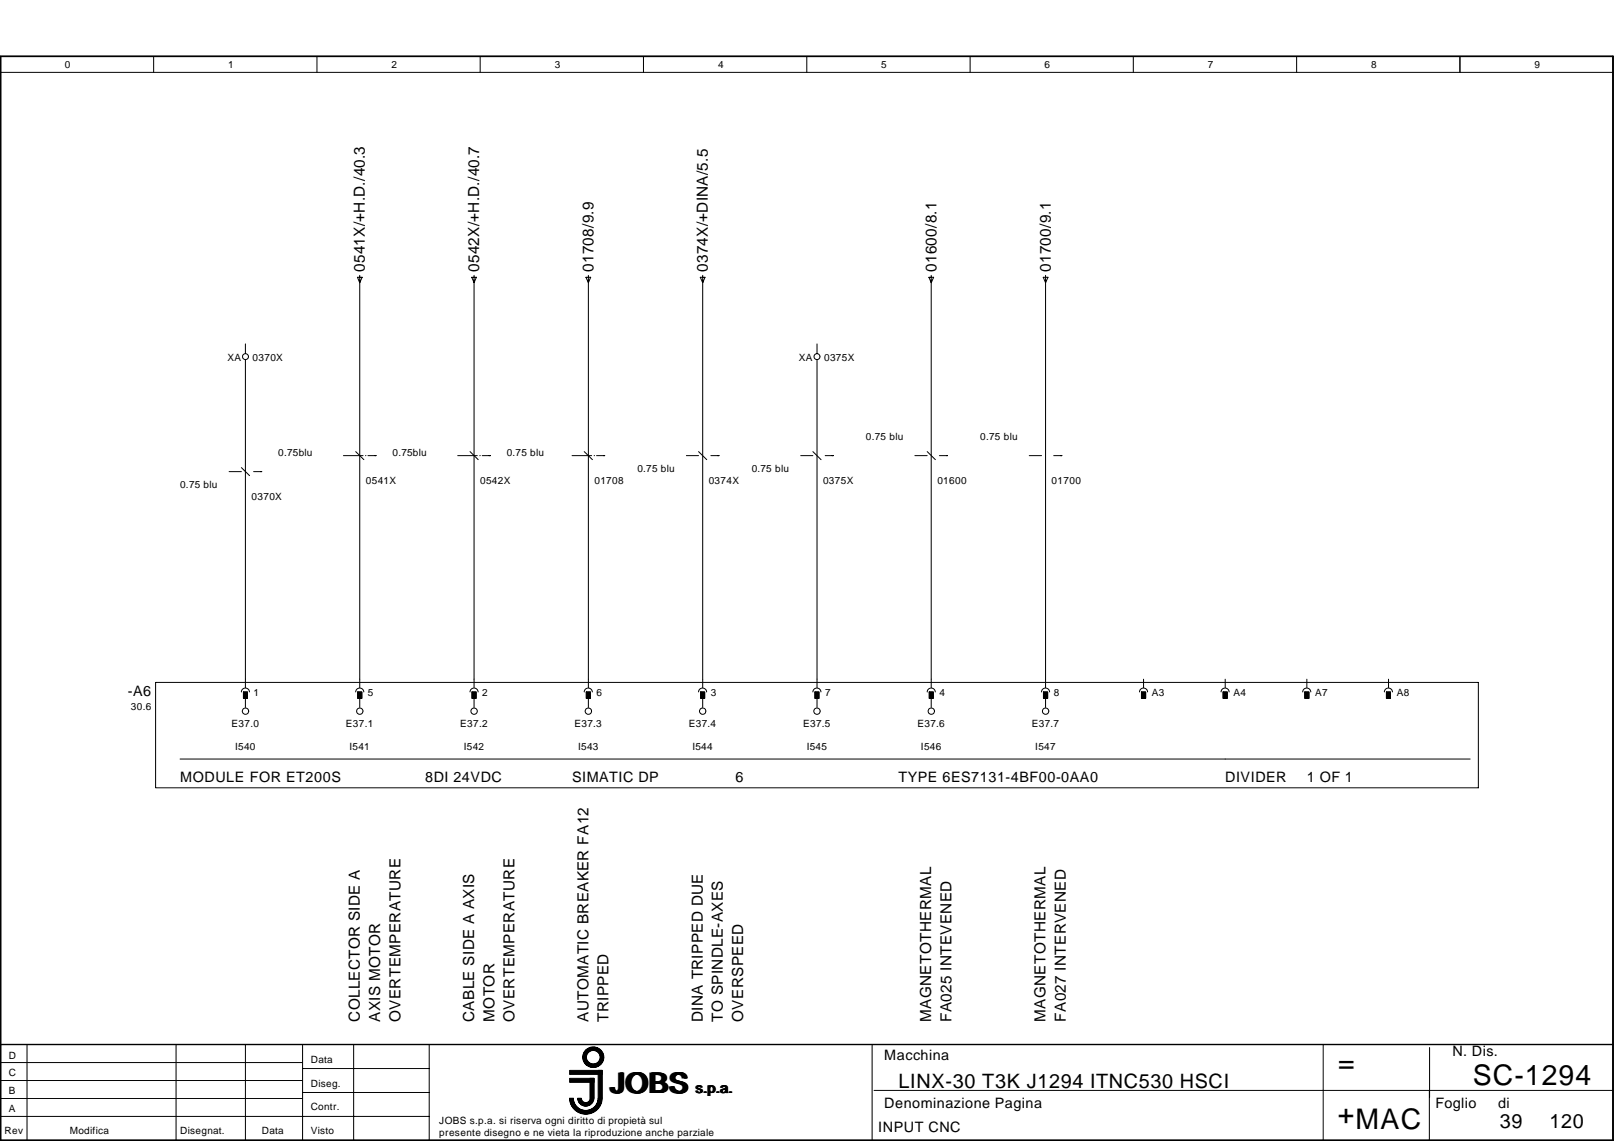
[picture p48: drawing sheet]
<svg xmlns="http://www.w3.org/2000/svg" width="297mm" height="210mm" viewBox="0 0 297 210" stroke-linecap="round" stroke-linejoin="round" font-family="sans-serif">
<defs><g id="words">
<g font-size="5.2">
<text x="246.3" y="197.2">=</text>
<text x="112.5" y="201">JOBS</text>
<text x="271.1" y="199.6">SC-1294</text>
<text x="246.2" y="206.7">+MAC</text>
</g>
<g font-size="3.6">
<text x="165.4" y="200.2">LINX-30 T3K J1294 ITNC530 HSCI</text>
<text x="276.1" y="207.6">39</text>
<text x="285.2" y="207.6">120</text>
</g>
<g font-size="2.8">
<text x="67.2" y="50" transform="rotate(-90 67.2 50)">0541X/+H.D./40.3</text>
<text x="88.2" y="50" transform="rotate(-90 88.2 50)">0542X/+H.D./40.7</text>
<text x="109.2" y="50" transform="rotate(-90 109.2 50)">01708/9.9</text>
<text x="130.3" y="50" transform="rotate(-90 130.3 50)">0374X/+DINA/5.5</text>
<text x="172.3" y="50" transform="rotate(-90 172.3 50)">01600/8.1</text>
<text x="193.4" y="50" transform="rotate(-90 193.4 50)">01700/9.1</text>
<text x="66.2" y="188" transform="rotate(-90 66.2 188)">COLLECTOR SIDE A</text>
<text x="70" y="188" transform="rotate(-90 70 188)">AXIS MOTOR</text>
<text x="73.7" y="188" transform="rotate(-90 73.7 188)">OVERTEMPERATURE</text>
<text x="87.2" y="188" transform="rotate(-90 87.2 188)">CABLE SIDE A AXIS</text>
<text x="91" y="188" transform="rotate(-90 91 188)">MOTOR</text>
<text x="94.7" y="188" transform="rotate(-90 94.7 188)">OVERTEMPERATURE</text>
<text x="108.3" y="188" transform="rotate(-90 108.3 188)">AUTOMATIC BREAKER FA12</text>
<text x="112" y="188" transform="rotate(-90 112 188)">TRIPPED</text>
<text x="129.3" y="188" transform="rotate(-90 129.3 188)">DINA TRIPPED DUE</text>
<text x="133.1" y="188" transform="rotate(-90 133.1 188)">TO SPINDLE-AXES</text>
<text x="136.8" y="188" transform="rotate(-90 136.8 188)">OVERSPEED</text>
<text x="171.4" y="188" transform="rotate(-90 171.4 188)">MAGNETOTHERMAL</text>
<text x="175.1" y="188" transform="rotate(-90 175.1 188)">FA025 INTEVENED</text>
<text x="192.4" y="188" transform="rotate(-90 192.4 188)">MAGNETOTHERMAL</text>
<text x="196.2" y="188" transform="rotate(-90 196.2 188)">FA027 INTERVENED</text>
</g>
<g font-size="2.6">
<text x="23.5" y="128.1">-A6</text>
<text x="33.1" y="143.9">MODULE FOR ET200S</text>
<text x="78.2" y="143.9">8DI 24VDC</text>
<text x="105.3" y="143.9">SIMATIC DP</text>
<text x="135.3" y="143.9">6</text>
<text x="165.4" y="143.9">TYPE 6ES7131-4BF00-0AA0</text>
<text x="225.5" y="143.9">DIVIDER</text>
<text x="240.5" y="143.9">1 OF 1</text>
<text x="162.7" y="195.1">Macchina</text>
<text x="267.3" y="194.3">N. Dis.</text>
<text x="128.1" y="201">s.p.a.</text>
<text x="162.7" y="203.9">Denominazione Pagina</text>
<text x="264.2" y="203.9">Foglio</text>
<text x="275.7" y="203.9">di</text>
<text x="161.6" y="208.3">INPUT CNC</text>
</g>
<g font-size="1.8">
<text x="12" y="12.6">0</text>
<text x="42" y="12.6">1</text>
<text x="72" y="12.6">2</text>
<text x="102.1" y="12.6">3</text>
<text x="132.2" y="12.6">4</text>
<text x="162.2" y="12.6">5</text>
<text x="192.3" y="12.6">6</text>
<text x="222.3" y="12.6">7</text>
<text x="252.4" y="12.6">8</text>
<text x="282.4" y="12.6">9</text>
<text x="41.8" y="66.4">XA</text>
<text x="46.5" y="66.4">0370X</text>
<text x="147" y="66.4">XA</text>
<text x="151.7" y="66.4">0375X</text>
<text x="51.2" y="83.8">0.75blu</text>
<text x="72.2" y="83.8">0.75blu</text>
<text x="93.3" y="83.8">0.75 blu</text>
<text x="159.4" y="80.9">0.75 blu</text>
<text x="180.4" y="80.9">0.75 blu</text>
<text x="33.1" y="89.7">0.75 blu</text>
<text x="67.3" y="89">0541X</text>
<text x="88.4" y="89">0542X</text>
<text x="109.4" y="89">01708</text>
<text x="117.3" y="86.8">0.75 blu</text>
<text x="130.4" y="89">0374X</text>
<text x="138.3" y="86.8">0.75 blu</text>
<text x="151.5" y="89">0375X</text>
<text x="172.5" y="89">01600</text>
<text x="193.5" y="89">01700</text>
<text x="46.3" y="91.9">0370X</text>
<text x="24.1" y="130.7">30.6</text>
<text x="46.7" y="128.1">1</text>
<text x="67.7" y="128.1">5</text>
<text x="88.7" y="128.1">2</text>
<text x="109.8" y="128.1">6</text>
<text x="130.8" y="128.1">3</text>
<text x="151.9" y="128.1">7</text>
<text x="172.9" y="128.1">4</text>
<text x="193.9" y="128.1">8</text>
<text x="212" y="128.1">A3</text>
<text x="227" y="128.1">A4</text>
<text x="242" y="128.1">A7</text>
<text x="257" y="128.1">A8</text>
<text x="42.6" y="133.8">E37.0</text>
<text x="63.7" y="133.8">E37.1</text>
<text x="84.7" y="133.8">E37.2</text>
<text x="105.7" y="133.8">E37.3</text>
<text x="126.8" y="133.8">E37.4</text>
<text x="147.8" y="133.8">E37.5</text>
<text x="168.8" y="133.8">E37.6</text>
<text x="189.9" y="133.8">E37.7</text>
<text x="43.3" y="138">I540</text>
<text x="64.3" y="138">I541</text>
<text x="85.3" y="138">I542</text>
<text x="106.4" y="138">I543</text>
<text x="127.4" y="138">I544</text>
<text x="148.5" y="138">I545</text>
<text x="169.5" y="138">I546</text>
<text x="190.5" y="138">I547</text>
<text x="1.6" y="194.7">D</text>
<text x="57.2" y="195.5">Data</text>
<text x="1.6" y="201.3">B</text>
<text x="1.6" y="198">C</text>
<text x="57.2" y="199.9">Diseg.</text>
<text x=".8" y="208.7">Rev</text>
<text x="1.6" y="204.6">A</text>
<text x="12.9" y="208.7">Modifica</text>
<text x="33.1" y="208.7">Disegnat.</text>
<text x="48.2" y="208.7">Data</text>
<text x="57.2" y="204.3">Contr.</text>
<text x="57.2" y="208.7">Visto</text>
<text x="80.9" y="206.8">JOBS s.p.a. si riserva ogni diritto di propietà sul</text>
<text x="80.9" y="209">presente disegno e ne vieta la riproduzione anche parziale</text>
</g>
</g></defs>
<g fill="none" stroke="#000" stroke-width=".18">
<path d="M.1 10.4h296.8v199.4h-296.8zM.1 13.3h296.8M28.3 10.4v2.9M58.3 10.4v2.9M88.4 10.4v2.9M118.4 10.4v2.9M148.5 10.4v2.9M178.5 10.4v2.9M208.6 10.4v2.9M238.6 10.4v2.9M268.7 10.4v2.9M42.2 86.8h2.2"/>
<path d="M46.7 86.8h1.5M63.2 83.8h3.6M67.3 83.8h.1M67.7 83.8h1.5M84.2 83.8h3.6M88.3 83.8h.1M88.7 83.8h1.6M105.3 83.8h3.6M109.3 83.8h.1M109.8 83.8h1.5M126.3 83.8h2.3M130.8 83.8h1.5"/>
<path d="M147.4 83.8h2.2M151.9 83.8h1.5M168.4 83.8h2.2M172.9 83.8h1.5M189.4 83.8h2.3M193.9 83.8h1.5M28.6 125.5h243.5v19.4h-243.5zM.1 198.8h55.6M.1 195.5h55.6M.1 192.2h296.8M5 192.2v17.6M32.4 192.2v17.6"/>
<path d="M45.2 192.2v17.6M55.7 192.2v17.6M55.7 196.6h23.3M65.1 192.2v17.6M79 192.2v17.6M160.5 192.2v17.6M243.5 192.2v17.6M263.1 192.7v9.2M.1 205.4h78.9M.1 202.1h55.6M55.7 201h23.3M105 202a2.85 2.85 0 0 0 2.8 2.8 2.85 2.85 0 0 0 2.9-2.8"/>
<path d="M105 202a2.77 2.77 0 0 0 2.8 2.7 2.77 2.77 0 0 0 2.8-2.7M105.1 202a2.69 2.69 0 0 0 2.7 2.7 2.69 2.69 0 0 0 2.7-2.7M105.2 202a2.63 2.63 0 0 0 2.6 2.6 2.63 2.63 0 0 0 2.6-2.6M105.3 202a2.54 2.54 0 0 0 2.5 2.5 2.54 2.54 0 0 0 2.5-2.5M105.3 202a2.47 2.47 0 0 0 2.5 2.4 2.47 2.47 0 0 0 2.5-2.4M105.4 202a2.39 2.39 0 0 0 2.4 2.4 2.39 2.39 0 0 0 2.4-2.4M106.3 202a1.49 1.49 0 0 0 1.5 1.5 1.49 1.49 0 0 0 1.5-1.5M106.4 202a1.42 1.42 0 0 0 1.4 1.4 1.42 1.42 0 0 0 1.4-1.4M106.5 202a1.34 1.34 0 0 0 1.3 1.3 1.34 1.34 0 0 0 1.4-1.3M106.5 202a1.27 1.27 0 0 0 1.3 1.3 1.27 1.27 0 0 0 1.3-1.3M106.6 202a1.19 1.19 0 0 0 1.2 1.2 1.19 1.19 0 0 0 1.2-1.2M106.7 202a1.12 1.12 0 0 0 1.1 1.1 1.12 1.12 0 0 0 1.1-1.1"/>
<path d="M106.8 202a1.04 1.04 0 0 0 1 1.1 1.04 1.04 0 0 0 1-1.1M106.8 202a.96 .96 0 0 0 1 1 .96 .96 0 0 0 1-1M106.9 202a.89 .89 0 0 0 .9 .9 .89 .89 0 0 0 .9-.9M107 202a.81 .81 0 0 0 .8 .8 .81 .81 0 0 0 .8-.8M110.1 202a2.3 2.3 0 0 1-2.3 2.3 2.3 2.3 0 0 1-2.3-2.3 2.32 2.32 0 0 0 2.3 2.3 2.32 2.32 0 0 0 2.3-2.3M110.7 202a2.94 2.94 0 0 1-2.9 2.9 2.94 2.94 0 0 1-3-2.9 3 3 0 0 0 3 3 3 3 0 0 0 3-3M160.9 200.6h136M263.1 200.6v9.2"/>
<circle cx="109.2" cy="194.5" r="1.33"/>
<circle cx="109.2" cy="194.5" r="1.48"/>
<circle cx="109.2" cy="194.5" r="1.55"/>
<circle cx="109.2" cy="194.5" r="1.85"/>
<circle cx="109.2" cy="194.5" r="1.25"/>
<circle cx="109.2" cy="194.5" r="1.78"/>
<circle cx="109.2" cy="194.5" r="1.4"/>
<circle cx="109.2" cy="194.5" r="1.63"/>
<circle cx="109.2" cy="194.5" r="1.69"/>
<circle cx="109.2" cy="194.5" r="1.92"/>
</g>
<path d="M.1 10.4h296.8v199.4h-296.8zM.1 192.2h296.8" fill="none" stroke="#000" stroke-width=".26"/>
<path d="M104.8 196.9h6v.8h-6zM104.8 198.4h4.5v.7h-4.5zM108.6 198.4h.7v3.7h-.7zM110.1 196.9h.7v5.2h-.7z" fill="#000" stroke="#000" stroke-width=".18"/>
<g fill="none" stroke="#000" stroke-width=".19">
<path d="M65.8 51h.9l-.5 1zM66.2 50.7v75.7M86.8 51h.9l-.5 1zM87.2 50.7v75.7M107.8 51h.9l-.4 1zM108.3 50.7v75.7M128.9 51h.8l-.4 1zM129.3 50.7v75.7M171 51h.8l-.4 1zM171.4 50.7v75.7M192 51h.9l-.5 1zM192.4 50.7v75.7"/>
<path d="M45.2 63.3v1.7M45.2 66.2v60.2M150.4 63.3v1.7M150.4 66.2v60.2M44.4 86l1.5 1.5M65.5 83.1l1.5 1.5M86.5 83.1l1.5 1.5M107.5 83.1l1.5 1.5M128.6 83.1l1.5 1.5M149.6 83.1l1.5 1.5M170.6 83.1l1.5 1.5M33.1 139.6h237.5"/>
<path d="M44.4 127.3a.74 .74 0 0 1 .8-.7 .74 .74 0 0 1 .7 .7M44.8 127.3h.7v1.2h-.7zM45.2 127.9v2.2M65.5 127.3a.74 .74 0 0 1 .7-.7 .74 .74 0 0 1 .7 .7M65.8 127.3h.8v1.2h-.8zM66.2 127.9v2.2M86.5 127.3a.74 .74 0 0 1 .7-.7 .74 .74 0 0 1 .8 .7M86.9 127.3h.7v1.2h-.7zM87.2 127.9v2.2M107.5 127.3a.74 .74 0 0 1 .8-.7 .74 .74 0 0 1 .7 .7M107.9 127.3h.8v1.2h-.8zM108.3 127.9v2.2"/>
<path d="M128.6 127.3a.74 .74 0 0 1 .7-.7 .74 .74 0 0 1 .7 .7M128.9 127.3h.8v1.2h-.8zM129.3 127.9v2.2M149.6 127.3a.74 .74 0 0 1 .7-.7 .74 .74 0 0 1 .8 .7M150 127.3h.7v1.2h-.7zM150.4 127.9v2.2M170.6 127.3a.74 .74 0 0 1 .8-.7 .74 .74 0 0 1 .7 .7M171 127.3h.8v1.2h-.8zM171.4 127.9v2.2M191.7 127.3a.74 .74 0 0 1 .7-.7 .74 .74 0 0 1 .8 .7M192 127.3h.8v1.2h-.8zM192.4 127.9h.1"/>
<path d="M192.4 127.9v2.2M209.7 127.3a.74 .74 0 0 1 .8-.7 .74 .74 0 0 1 .7 .7M210.1 127.3h.7v1.2h-.7zM210.5 124.9v1.5M224.7 127.3a.74 .74 0 0 1 .8-.7 .74 .74 0 0 1 .7 .7M225.1 127.3h.8v1.2h-.8zM225.5 124.9v1.5M239.8 127.3a.74 .74 0 0 1 .7-.7 .74 .74 0 0 1 .7 .7M240.1 127.3h.8v1.2h-.8zM240.5 124.9v1.5M254.8 127.3a.74 .74 0 0 1 .7-.7 .74 .74 0 0 1 .8 .7M255.2 127.3h.7v1.2h-.7z"/>
<path d="M255.5 124.9v1.5"/>
<circle cx="45.2" cy="65.6" r=".55"/>
<circle cx="150.4" cy="65.6" r=".55"/>
<circle cx="45.2" cy="130.8" r=".59"/>
<circle cx="66.2" cy="130.8" r=".59"/>
<circle cx="87.3" cy="130.8" r=".58"/>
<circle cx="108.3" cy="130.8" r=".58"/>
<circle cx="129.3" cy="130.8" r=".58"/>
<circle cx="150.4" cy="130.8" r=".59"/>
<circle cx="171.4" cy="130.8" r=".59"/>
<circle cx="192.4" cy="130.8" r=".59"/>
</g>
<path d="M44.8 127.3h.7v1.2h-.7zM65.8 127.3h.8v1.2h-.8zM86.9 127.3h.7v1.2h-.7zM107.9 127.3h.8v1.2h-.8zM128.9 127.3h.8v1.2h-.8zM150 127.3h.7v1.2h-.7zM171 127.3h.8v1.2h-.8zM192 127.3h.8v1.2h-.8zM210.1 127.3h.7v1.2h-.7zM225.1 127.3h.8v1.2h-.8zM240.1 127.3h.8v1.2h-.8zM255.2 127.3h.7v1.2h-.7z" fill="#000" stroke="#000" stroke-width=".19"/>
<use href="#words"/>
</svg>
